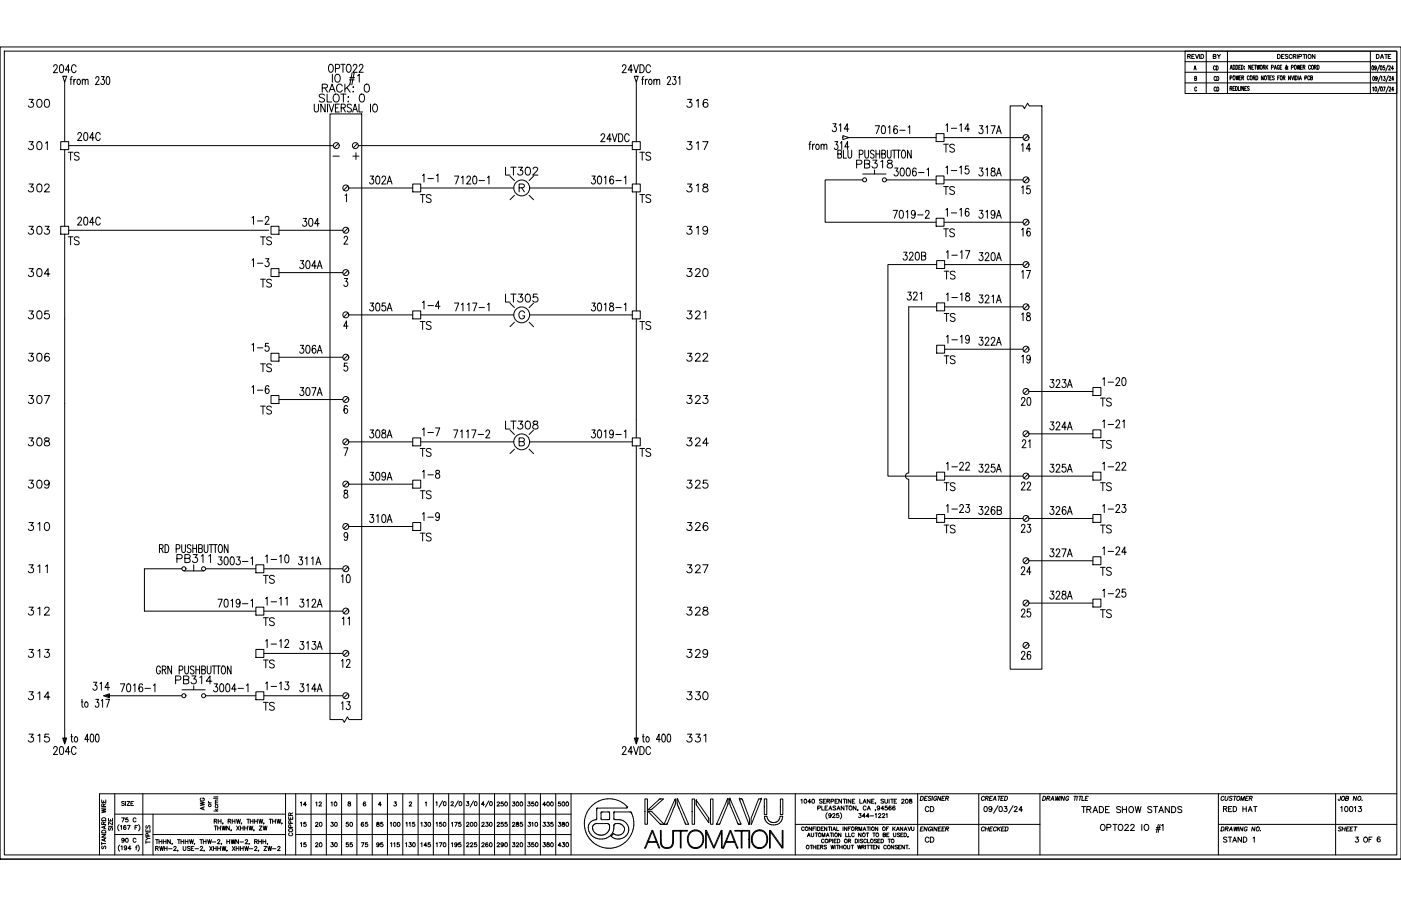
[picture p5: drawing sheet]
<svg xmlns="http://www.w3.org/2000/svg" width="432mm" height="279mm" viewBox="0 0 432 279" stroke-linecap="round" stroke-linejoin="round" font-family="sans-serif">
<defs><g id="words">
<g font-size="5.7">
<text x="15.5" y="23.6">204C</text>
<text x="100.2" y="23.6">OPTO22</text>
<text x="190.9" y="23.6">24VDC</text>
<text x="98.4" y="29.6">RACK: 0</text>
<text x="10.6" y="34.2">00</text>
<text x="97.4" y="32.8">SLOT: 0</text>
<text x="213.8" y="34.2">16</text>
<text x="255.8" y="42">314</text>
<text x="290.7" y="42">1-14</text>
<text x="10.6" y="47.3">01</text>
<text x="22.9" y="44.4">204C</text>
<text x="184.1" y="44.8">24VDC</text>
<text x="213.8" y="47.3">17</text>
<text x="268.8" y="42.3">7016-1</text>
<text x="300.9" y="42.3">317A</text>
<text x="314" y="48">14</text>
<text x="20.1" y="50.8">TS</text>
<text x="196.1" y="50.8">TS</text>
<text x="263.2" y="52.9">PB318</text>
<text x="290" y="48.3">TS</text>
<text x="112.9" y="57.9">302A</text>
<text x="129.5" y="57.5">1-1</text>
<text x="139.3" y="57.9">7120-1</text>
<text x="154.9" y="55.4">LT302</text>
<text x="181.3" y="57.9">3016-1</text>
<text x="274.8" y="55.4">3006-1</text>
<text x="290.7" y="55">1-15</text>
<text x="300.9" y="55.4">318A</text>
<text x="10.6" y="60.3">02</text>
<text x="213.8" y="60.3">18</text>
<text x="314" y="61">15</text>
<text x="22.9" y="70.6">204C</text>
<text x="76.9" y="70.6">1-2</text>
<text x="92.4" y="70.9">304</text>
<text x="274.5" y="68.4">7019-2</text>
<text x="290.7" y="68.1">1-16</text>
<text x="300.9" y="68.4">319A</text>
<text x="10.6" y="73.4">03</text>
<text x="20.1" y="76.6">TS</text>
<text x="79.4" y="76.9">TS</text>
<text x="213.8" y="73.4">19</text>
<text x="314" y="74.1">16</text>
<text x="76.9" y="83.6">1-3</text>
<text x="91.4" y="84">304A</text>
<text x="277.3" y="81.5">320B</text>
<text x="290.7" y="81.1">1-17</text>
<text x="300.9" y="81.5">320A</text>
<text x="10.6" y="86.4">04</text>
<text x="213.4" y="86.4">20</text>
<text x="314" y="87.1">17</text>
<text x="154.9" y="94.5">LT305</text>
<text x="278.7" y="93.8">321</text>
<text x="290.7" y="94.2">1-18</text>
<text x="300.9" y="94.5">321A</text>
<text x="10.6" y="99.5">05</text>
<text x="112.9" y="97">305A</text>
<text x="129.5" y="96.7">1-4</text>
<text x="139.3" y="97">7117-1</text>
<text x="181.3" y="97">3018-1</text>
<text x="213.4" y="99.5">21</text>
<text x="314" y="100.2">18</text>
<text x="290.7" y="107.2">1-19</text>
<text x="300.9" y="107.6">322A</text>
<text x="10.6" y="112.5">06</text>
<text x="76.9" y="109.7">1-5</text>
<text x="91.4" y="110.1">306A</text>
<text x="213.4" y="112.5">22</text>
<text x="314" y="113.2">19</text>
<text x="10.6" y="125.6">07</text>
<text x="76.9" y="122.8">1-6</text>
<text x="91.4" y="123.1">307A</text>
<text x="213.4" y="125.6">23</text>
<text x="322.8" y="120.7">323A</text>
<text x="339" y="120.3">1-20</text>
<text x="314" y="126.3">20</text>
<text x="338.3" y="126.3">TS</text>
<text x="112.9" y="136.2">308A</text>
<text x="129.5" y="135.8">1-7</text>
<text x="139" y="136.2">7117-2</text>
<text x="154.9" y="133.7">LT308</text>
<text x="181.3" y="136.2">3019-1</text>
<text x="322.8" y="133.7">324A</text>
<text x="339" y="133.3">1-21</text>
<text x="10.6" y="138.6">08</text>
<text x="213.4" y="138.6">24</text>
<text x="314" y="139.3">21</text>
<text x="112.9" y="149.2">309A</text>
<text x="129.5" y="148.9">1-8</text>
<text x="300.9" y="146.8">325A</text>
<text x="322.8" y="146.8">325A</text>
<text x="10.6" y="151.7">09</text>
<text x="128.8" y="154.9">TS</text>
<text x="213.4" y="151.7">25</text>
<text x="290" y="152.4">TS</text>
<text x="314" y="152.4">22</text>
<text x="338.3" y="152.4">TS</text>
<text x="129.5" y="161.9">1-9</text>
<text x="290.7" y="159.5">1-23</text>
<text x="300.9" y="159.8">326B</text>
<text x="322.8" y="159.8">326A</text>
<text x="339" y="159.5">1-23</text>
<text x="10.9" y="164.7">10</text>
<text x="112.9" y="162.3">310A</text>
<text x="213.4" y="164.7">26</text>
<text x="290" y="165.5">TS</text>
<text x="314" y="165.5">23</text>
<text x="338.3" y="165.5">TS</text>
<text x="322.8" y="172.9">327A</text>
<text x="10.9" y="177.8">11</text>
<text x="53.6" y="174.6">PB311</text>
<text x="66.3" y="175.3">3003-1</text>
<text x="81.1" y="175">1-10</text>
<text x="91" y="175.3">311A</text>
<text x="213.4" y="177.8">27</text>
<text x="314" y="178.5">24</text>
<text x="338.3" y="178.5">TS</text>
<text x="80.4" y="181">TS</text>
<text x="104.4" y="181">10</text>
<text x="322.8" y="185.9">328A</text>
<text x="10.9" y="190.9">12</text>
<text x="66.3" y="188.4">7019-1</text>
<text x="81.1" y="188">1-11</text>
<text x="91.4" y="188.4">312A</text>
<text x="213.4" y="190.9">28</text>
<text x="314" y="191.6">25</text>
<text x="338.3" y="191.6">TS</text>
<text x="80.4" y="194">TS</text>
<text x="10.9" y="203.9">13</text>
<text x="81.1" y="201.1">1-12</text>
<text x="91.4" y="201.4">313A</text>
<text x="213.4" y="203.9">29</text>
<text x="80.4" y="207.1">TS</text>
<text x="104.4" y="207.1">12</text>
<text x="314" y="204.6">26</text>
<text x="27.9" y="214.1">314</text>
<text x="36.3" y="214.5">7016-1</text>
<text x="53.3" y="212">PB314</text>
<text x="64.9" y="214.5">3004-1</text>
<text x="91.4" y="214.5">314A</text>
<text x="10.9" y="217">14</text>
<text x="80.4" y="220.1">TS</text>
<text x="104.4" y="220.1">13</text>
<text x="213.4" y="217">30</text>
<text x="10.9" y="230">15</text>
<text x="15.5" y="233.9">204C</text>
<text x="190.9" y="233.9">24VDC</text>
<text x="213.4" y="230">31</text>
</g>
<g font-size="5.3">
<text x="128.8" y="63.5">TS</text>
<text x="196.1" y="63.5">TS</text>
<text x="290" y="61">TS</text>
<text x="290" y="74.1">TS</text>
<text x="79.4" y="89.6">TS</text>
<text x="290" y="87.1">TS</text>
<text x="290" y="100.2">TS</text>
<text x="128.8" y="102.7">TS</text>
<text x="196.1" y="102.7">TS</text>
<text x="290" y="113.2">TS</text>
<text x="79.4" y="115.7">TS</text>
<text x="79.4" y="128.8">TS</text>
<text x="128.8" y="141.8">TS</text>
<text x="196.1" y="141.8">TS</text>
<text x="338.3" y="139.3">TS</text>
<text x="290.7" y="146">1-22</text>
<text x="339" y="146">1-22</text>
<text x="128.8" y="167.9">TS</text>
<text x="339" y="172.2">1-24</text>
<text x="339" y="185.2">1-25</text>
<text x="109" y="194" transform="rotate(-90 109 194)">11</text>
<text x="81.1" y="213.8">1-13</text>
</g>
<g font-size="4.9">
<text x="133.3" y="250.1">1/0</text>
<text x="142.9" y="250.1">3/0</text>
<text x="147.5" y="250.1">4/0</text>
<text x="332.3" y="251.9">TRADE SHOW STANDS</text>
<text x="284.3" y="261.1">CD</text>
<text x="419.5" y="261.1">OF</text>
</g>
<g font-size="4.4">
<text x="372.9" y="19.4">BY</text>
<text x="373.2" y="22.9">CD</text>
<text x="423.3" y="19.4">DATE</text>
<text x="373.2" y="26.1">CD</text>
<text x="284.3" y="251.5">CD</text>
<text x="376.1" y="251.5">RED HAT</text>
<text x="412.4" y="251.5">10013</text>
<text x="91.7" y="256.1">15</text>
<text x="96.3" y="256.1">20</text>
<text x="100.9" y="256.1">30</text>
<text x="105.8" y="256.1">50</text>
<text x="110.4" y="256.1">65</text>
<text x="115" y="256.1">85</text>
<text x="119.2" y="256.1">100</text>
<text x="124.2" y="256.1">115</text>
<text x="128.8" y="256.1">130</text>
<text x="133.7" y="256.1">150</text>
<text x="138.3" y="256.1">175</text>
<text x="147.5" y="256.1">230</text>
<text x="157" y="256.1">285</text>
<text x="161.9" y="256.1">310</text>
<text x="171.1" y="256.1">380</text>
<text x="91.7" y="262.5">15</text>
<text x="96.3" y="262.5">20</text>
<text x="100.9" y="262.5">30</text>
<text x="105.8" y="262.5">55</text>
<text x="110.4" y="262.5">75</text>
<text x="115" y="262.5">95</text>
<text x="119.6" y="262.5">115</text>
<text x="124.2" y="262.5">130</text>
<text x="128.8" y="262.5">145</text>
<text x="133.7" y="262.5">170</text>
<text x="138.3" y="262.5">195</text>
<text x="147.5" y="262.5">260</text>
<text x="157" y="262.5">320</text>
<text x="166.5" y="262.5">380</text>
<text x="171.1" y="262.5">430</text>
</g>
<g font-size="4">
<text x="373.2" y="29.3">CD</text>
<text x="91.7" y="249.8">14</text>
<text x="96.3" y="249.8">12</text>
<text x="101.2" y="249.8">10</text>
<text x="106.2" y="249.8">8</text>
<text x="115.7" y="249.8">4</text>
<text x="152.4" y="249.8">250</text>
<text x="157" y="249.8">300</text>
<text x="161.6" y="249.8">350</text>
<text x="166.5" y="249.8">400</text>
<text x="171.1" y="249.8">500</text>
<text x="301.6" y="248">CREATED</text>
<text x="375.4" y="248">CUSTOMER</text>
<text x="91.4" y="258.9" transform="rotate(-90 91.4 258.9)">COPPER</text>
</g>
<text font-size="2.6" x="101.6" y="49.4">-</text>
</g></defs>
<g fill="none" stroke="#000" stroke-width=".31">
<path d="M0 14.5h431.8v250.4h-431.8zM1.3 15.8h429.2v247.9h-429.2zM365.3 15.8h65.2v13h-65.2zM365.3 19h65.2M366.1 17.4l.7-.1v-.4l-.7-.1v1.2M366.5 17.4l.4 .6M367.3 17.4h.5M368.1 16.8h-.8v1.2h.8M368.5 16.8l.4 1.2 .5-1.2M369.7 16.8v1.2M370.1 16.8h.5a.67 .67 0 0 1 .4 .6 .67 .67 0 0 1-.4 .6h-.5zM371.8 15.8v13"/>
<path d="M378.3 15.8v13M393.7 16.8h.5a.67 .67 0 0 1 .4 .6 .67 .67 0 0 1-.4 .6h-.5zM395 17.4h.5M395.8 16.8h-.8v1.2h.8M397 17l-.3-.2-.6 .2 .2 .3 .6 .2v.5l-.8-.2M398.2 17.1a.47 .47 0 0 0-.5-.3 .47 .47 0 0 0-.4 .5v.2a.47 .47 0 0 0 .4 .5 .47 .47 0 0 0 .5-.3M398.6 17.4l.7-.1 .1-.4-.8-.1v1.2M399 17.4l.4 .6M399.8 16.8v1.2M400.3 17.4h.7l.1-.5-.8-.1v1.2M401.6 16.8h.8M402 16.8v1.2"/>
<path d="M402.7 16.8v1.2M405.3 16.8v1.2l-.8-1.2v1.2M422.4 15.8v13M19.9 25.3v18.4M22.3 23.6l-.4 .1-.1 .4v2M22.8 24.4v1.7M24 24.6a.79 .79 0 0 1 .9 .5 .79 .79 0 0 1-.5 1l-.6-.4-.1-.6zM25.4 24.9l.4-.5 .4 .2v1.5M25.4 24.4v1.7M26.2 24.9l.5-.5 .4 .2 .1 1.5M29.5 24.2l.1-.3a.54 .54 0 0 1 .8-.1 .54 .54 0 0 1 0 .8l-1 1.5h1.2M31.2 23.6h.9l-.5 1a.7 .7 0 0 1 .6 .9 .7 .7 0 0 1-1 .3l-.1-.2"/>
<path d="M32.9 23.7l.5-.1a1.77 1.77 0 0 1 0 2.5h-.2a2.04 2.04 0 0 1-.3-2.4zM101.7 35.1h9.8v186.8h-3.9l-.5-.8-1 1.7-.5-.9h-3.9zM108.5 22.4l-.7 3.8M109.2 22.4l-.8 3.8M115.2 32.2l.2-.1a1.31 1.31 0 0 1 1 1 1.31 1.31 0 0 1-.4 1.3l-.2 .1a1.32 1.32 0 0 1-1-.9 1.32 1.32 0 0 1 .4-1.4zM196.1 25.3v18.4M198.4 23.6l-.3 .1-.1 .4v2M198.9 24.4v1.7M200.2 24.6a.79 .79 0 0 1 .9 .5 .79 .79 0 0 1-.5 1l-.6-.4-.1-.6zM201.5 24.9l.4-.5 .5 .2v1.5M201.5 24.4v1.7M202.4 24.9l.4-.5 .4 .2 .1 1.5"/>
<path d="M205.7 24.2l.1-.3a.54 .54 0 0 1 .7-.1 .54 .54 0 0 1 .1 .8l-1 1.5h1.2M207.4 23.6h.9l-.5 1a.7 .7 0 0 1 .6 .9 .7 .7 0 0 1-1.1 .3l-.1-.2M209.1 24.1l.4-.5v2.5M211.9 30.6h1.3l-.7 1a.82 .82 0 0 1 .6 1.3 .82 .82 0 0 1-1.4-.3M311.3 32.7h4l.4 .8 1-1.7 .5 .9h3.9v173.7h-9.8zM365.3 25.6h65.2M365.3 22.3h65.2M368 21.6l.3-1.3 .4 1.3M368.1 21.1h.4M368.2 24.2l.5-.1v-.5h-.5v1.2l.6-.1-.2-.5M368.8 27.1a.32 .32 0 0 0-.4-.3 .32 .32 0 0 0-.2 .5l.2 .7 .2 .1 .2-.3M379.1 21.4l.4-1.3 .3 1.3"/>
<path d="M379.1 24h.5v-.6h-.5v1.2M379.1 27.2h.5l.1-.4-.6-.2v1.3M379.2 21h.5M379.4 27.2l.3 .7M380 27.2h.3M380 20.1a.64 .64 0 0 1 .7 .6 .64 .64 0 0 1-.7 .7zM380.2 23.4h.1a.6 .6 0 0 1 .4 .6 .6 .6 0 0 1-.5 .6l-.2-.4zM380.6 26.6h-.6v1.3h.6M380.8 26.6a.62 .62 0 0 1 .6 .7 .62 .62 0 0 1-.6 .6zM380.9 20.1a.64 .64 0 0 1 .6 .6 .64 .64 0 0 1-.6 .7zM380.9 23.4l.2 1.2 .2-1.2 .3 1.2 .2-1.2M381.7 26.6v1.3h.5"/>
<path d="M381.8 20.7h.3M381.9 24h.4M382.4 20.1h-.6v1.3h.6M382.4 26.6v1.3M382.5 23.4h-.6v1.2h.6M382.6 20.1a.64 .64 0 0 1 .6 .6 .64 .64 0 0 1-.6 .7zM382.7 24l.5-.1v-.5h-.5v1.2M383 24l.3 .6M383.3 26.6v1.3l-.6-1.3v1.3M383.5 20.5h.1M383.5 21.3h.1M383.6 27.2h.4"/>
<path d="M384.2 26.6h-.6v1.3h.6M385 23.7a.32 .32 0 0 0-.4-.3 .32 .32 0 0 0-.2 .5l.2 .7h.2l.2-.3M385 26.8a.29 .29 0 0 0-.4-.1 .29 .29 0 0 0 0 .5l.4 .5-.2 .2-.3-.2M385.4 23.4h.1a.6 .6 0 0 1 .5 .6 .6 .6 0 0 1-.6 .6l-.1-.4zM385.5 20.1v1.3l-.6-1.3v1.3M385.8 20.7h.4M386.2 24l.5-.1v-.5h-.5v1.2M386.4 20.1h-.6v1.3h.6M386.5 24l.3 .6M386.6 20.1h.6M386.9 20.1v1.3M387.1 23.4a.62 .62 0 0 1 .6 .6 .62 .62 0 0 1-.6 .6z"/>
<path d="M387.4 20.1l.2 1.3 .2-1.3 .2 1.3 .2-1.3M388.6 20.2v-.1a.62 .62 0 0 1 .5 .6 .62 .62 0 0 1-.5 .6l-.2-.4zM389.3 20.7h.5v-.5l-.5-.1v1.3M389.3 23.4v1.2l-.5-1.2v1.2M389.6 20.7l.3 .7M389.8 23.4h.1a.6 .6 0 0 1 .5 .6 .6 .6 0 0 1-.6 .6l-.1-.4zM390.2 20.1v1.3M390.4 20.7l.4 .7M390.6 23.4h.6M390.8 20.1l-.6 .9M390.9 23.4v1.2M391.4 24h.3"/>
<path d="M391.9 20.8l.5-.1v-.5l-.5-.1v1.3M391.9 23.4h-.5v1.2h.5M392.7 21.4l.4-1.3 .3 1.3M392.7 23.6l-.5-.2v.4a.55 .55 0 0 1 .5 .8l-.5-.2M392.9 21h.4M393.8 24h.3M394.3 20.4a.34 .34 0 0 0-.4-.3 .34 .34 0 0 0-.2 .5l.2 .8 .4-.3-.2-.2M394.3 23.4h-.5v1.2M394.5 20.7h.4M394.7 23.4h.1a.61 .61 0 0 1 .4 .6 .61 .61 0 0 1-.5 .6l-.2-.4zM395.1 20.1h-.6v1.3h.6M395.5 24l.5-.1v-.5h-.5v1.2"/>
<path d="M395.8 24l.2 .6M397 20.7l-.1-.2a.66 .66 0 0 1-.7 .8v-.4l.4-.5-.1-.3-.1 .5 .4 .7h.2M397.7 23.4v1.2l-.6-1.2v1.2M398 20.8l.5-.1v-.5l-.5-.1v1.3M398.1 23.4l.3 1.2 .3-1.2M398.9 23.4v1.2M399.1 20.2v-.1a.62 .62 0 0 1 .5 .6 .62 .62 0 0 1-.5 .6zM399.2 23.4a.62 .62 0 0 1 .6 .6 .62 .62 0 0 1-.6 .6zM399.8 20.1l.2 1.3 .2-1.3 .3 1.3 .2-1.3M400.1 23.4v1.2M400.5 24.6l.3-1.2 .3 1.2M400.6 24.2h.4"/>
<path d="M400.8 20.7h.4M401.4 20.1h-.6v1.3h.6M401.6 20.7h.5v-.5l-.5-.1v1.3M401.9 20.7l.3 .7M402.2 24h.5v-.6h-.5v1.2M403.7 23.7a.33 .33 0 0 0-.4-.3 .33 .33 0 0 0-.3 .5l.2 .7h.3l.2-.3M403.9 20.4a.34 .34 0 0 0-.4-.3 .34 .34 0 0 0-.2 .5l.2 .7 .2 .1 .2-.3M403.9 24l.5-.1v-.5h-.5v1.2l.6-.1-.2-.5M404.3 20.2l.1-.1a.62 .62 0 0 1 .5 .6 .62 .62 0 0 1-.6 .6l-.1-.4zM405.1 20.7h.5v-.5l-.5-.1v1.3M405.4 20.7l.3 .7M406 20.1a.64 .64 0 0 1 .6 .6 .64 .64 0 0 1-.6 .7z"/>
<path d="M422.9 20.4a.63 .63 0 0 1 .6 .5 .63 .63 0 0 1-.4 .7l-.3-.3zM423.1 27.1l.2-.3v1.3M423.2 23.6a.59 .59 0 0 1 .5 .6 .59 .59 0 0 1-.5 .6zM423.9 26.9a.63 .63 0 0 1 .6 .5 .63 .63 0 0 1-.4 .7l-.3-.2zM424.2 20.7l-.1 .3a.34 .34 0 0 1-.5-.3 .34 .34 0 0 1 .5-.3 .63 .63 0 0 1 .2 .7 .63 .63 0 0 1-.6 .4v-.1M424.5 24l-.2 .3a.34 .34 0 0 1-.4-.3 .34 .34 0 0 1 .4-.4 .63 .63 0 0 1 .3 .7 .63 .63 0 0 1-.6 .5l-.1-.2M425.2 20.1l-.7 1.9M425.3 26.6l-.7 1.9M425.5 23.3l-.7 2M425.5 20.4a.63 .63 0 0 1 .6 .5 .63 .63 0 0 1-.4 .7l-.3-.3zM425.6 26.9a.63 .63 0 0 1 .6 .5 .63 .63 0 0 1-.4 .7l-.3-.2zM425.7 23.8l.2-.2v1.2"/>
<path d="M426.3 26.8h.6l-.4 1.3M426.4 23.6h.5l-.3 .4a.35 .35 0 0 1 .3 .6 .35 .35 0 0 1-.6 0M426.7 20.3h-.4v.5a.34 .34 0 0 1 .5 .1 .34 .34 0 0 1-.1 .5 .34 .34 0 0 1-.5-.1M427.8 20.1l-.7 1.9M427.9 23.3l-.7 2M427.9 26.6l-.7 1.9M428 20.6l.1-.2a.28 .28 0 0 1 .4 0 .28 .28 0 0 1 0 .4l-.5 .8h.6M428.1 23.9l.1-.2a.28 .28 0 0 1 .4-.1 .28 .28 0 0 1 0 .4l-.5 .8h.6M428.1 27.1l.2-.3 .3 .3-.5 1h.6M429.5 21.1h-.7l.5-.8v1.3M429.6 24.4h-.7l.4-.8v1.2M429.6 27.7h-.7l.4-.9v1.3"/>
<path d="M18.7 43.7h2.5v2.4h-2.5zM19.9 46.1v23.7M21.2 44.9h81.5M104.3 44.3l-1.3 1.3M107.2 57.3l-1.3 1.3M107.5 58h19.7M108.8 48.2h1.8M109.7 47.1v2.1M110.2 44.3l-1.3 1.3M110.4 44.9h84.5M127.2 56.7h2.5v2.5h-2.5zM129.7 58h28.7"/>
<path d="M160 57.9l1.4-.1 .2-.6-.6-.5h-1v2.5M160.8 57.9l.8 1.3M163.3 58h31.6M194.9 43.7h2.4v2.4h-2.4zM194.9 56.7h2.4v2.5h-2.4zM196.1 46.1v10.6M196.1 59.2v36.7M211.9 43.7h1.3l-.7 .9a.82 .82 0 0 1 .6 1.3 .82 .82 0 0 1-1.4-.2M211.9 56.7h1.3l-.7 1a.82 .82 0 0 1 .6 1.3 .82 .82 0 0 1-1.4-.3M249.3 44.5h.6M250 43.7l-.4 .1v.3v2M250.4 44.5v1.6"/>
<path d="M251.1 44.5l-.4 .1-.3 .6M251.7 44.6a.78 .78 0 0 1 .9 .6 .78 .78 0 0 1-.5 .9l-.6-.3-.1-.6zM253.1 44.9l.4-.4 .4 .1 .1 1.5M253.1 44.5v1.6M254 44.9l.4-.4 .4 .1v1.5M257.3 43.7h.9l-.5 .9a.69 .69 0 0 1 .5 .9 .69 .69 0 0 1-1 .4l-.1-.3M258.2 47.5l1-.1v-1l-1-.1v2.5h.8l.3-.3 .1-.6-.4-.4M259 44.1l.4-.4v2.4M259.9 46.3v2.5h1M261.3 46.3l.1 2.1a.51 .51 0 0 0 .5 .4 .51 .51 0 0 0 .5-.4l.1-2.1M261.6 45.3h-1.2l.8-1.6v2.4M261.6 42.4h26.9"/>
<path d="M264.8 47.6l1-.1v-1.1l-1-.1v2.5M265.9 55.5h-11.6v13h34.2M266.6 46.3v2.1a.51 .51 0 0 0 .5 .4 .51 .51 0 0 0 .5-.4l.1-2.1M269.4 46.7a.58 .58 0 0 0-.9-.3 .58 .58 0 0 0 .1 1l.5 .2a.62 .62 0 0 1 .2 1 .62 .62 0 0 1-1-.2M270 46.3v2.5M271.1 46.3v2.5M271.8 47.5l1-.1 .1-.4-.1-.6-1-.1v2.5h.7l.3-.3 .1-.6-.4-.4M273.2 55.5h15.3M273.5 46.3l.1 2.1a.51 .51 0 0 0 .5 .4 .51 .51 0 0 0 .5-.4v-2.1M275 46.3h1.2M275.6 46.3v2.5M276.4 46.3h1.1"/>
<path d="M276.9 46.3v2.5M278.2 46.4l.1-.1a1.38 1.38 0 0 1 .5 2.3l-.2 .2a1.38 1.38 0 0 1-.4-2.4zM280.8 46.3v2.5l-1.1-2.5v2.5M288.5 41.2h2.5v2.5h-2.5zM288.5 54.3h2.5v2.4h-2.5zM291 42.4h24.3M291 55.5h24.3M18.7 69.8h2.5v2.4h-2.5zM19.9 72.2v155.4M21.2 71h61.6M86 71h19.7M106.1 73.4l.1-.3a.56 .56 0 0 1 .8-.1 .56 .56 0 0 1 0 .8l-1 1.5h1.2"/>
<path d="M106.4 60.3l.4-.5v2.5M107.2 70.4l-1.3 1.3M158.6 60.2l-1.4 1.4M163.1 60.2l1.3 1.4M211.9 69.8h1.3l-.7 .9a.82 .82 0 0 1 .6 1.3 .82 .82 0 0 1-1.4-.2M288.5 67.3h2.5v2.5h-2.5zM291 68.5h24.3M86 84.1h19.7M106.2 85.9h.9l-.5 .9a.7 .7 0 0 1 .6 1.1 .7 .7 0 0 1-1.2 0M107.2 83.4l-1.3 1.3M107.2 96.5l-1.3 1.3M107.5 97.1h19.7"/>
<path d="M127.2 95.9h2.5v2.4h-2.5zM129.7 97.1h28.7M158.6 99.4l-1.4 1.4M161.7 96.5a.9 .9 0 0 0-1-.6 .9 .9 0 0 0-.8 .9v.6a.88 .88 0 0 0 .9 1 .88 .88 0 0 0 .9-1h-.6M163.1 99.4l1.3 1.4M163.3 97.1h31.6M194.9 95.9h2.4v2.4h-2.4zM196.1 98.3v36.7M288.7 81.6h-15v65.2h15M288.7 94.6h-8.6v51.2a.98 .98 0 0 0-1 1 .98 .98 0 0 0 1 1v12.1h8.6M291.1 81.6h24.2M291.1 94.6h24.2"/>
<path d="M86 110.2h19.7M107 112h-.8l-.1 1.1a.72 .72 0 0 1 .9 0 .72 .72 0 0 1 0 1 .72 .72 0 0 1-.9 .1l-.1-.2M107.2 109.5l-1.3 1.3M107.3 100.6h-1.4l.9-1.6v2.4M291.1 107.7h24.2M336.8 119.5h2.5v2.5h-2.5zM86 123.2h19.7M106 138.1h1.2l-.9 2.4M107.1 125.4l-.5-.3a1.48 1.48 0 0 0 0 2.4 .72 .72 0 0 0 .6-.9 .72 .72 0 0 0-.9-.5l-.3 .6M107.2 122.6l-1.3 1.3M107.2 135.6l-1.3 1.3M107.5 136.3h19.7"/>
<path d="M127.2 135h2.5v2.5h-2.5zM129.7 136.3h28.7M158.6 138.5l-1.4 1.4M160 136.2l1.4-.1 .2-.4-.1-.4-.5-.3h-1v2.5h1a.65 .65 0 0 0 .6-.6 .65 .65 0 0 0-.6-.7M163.1 138.5l1.3 1.4M163.3 136.3h31.6M194.9 135h2.4v2.5h-2.4zM196.1 137.5v90.1M317.2 120.7h19.6M317.2 133.8h19.6M336.8 132.6h2.5v2.4h-2.5zM106.2 151.3v.7a.9 .9 0 0 1 .9 .5 .9 .9 0 0 1-.3 1.1 .77 .77 0 0 1-.9-.8 .77 .77 0 0 1 .9-.7l.2-.1a.49 .49 0 0 0-.2-.8z"/>
<path d="M107.2 148.7l-1.3 1.3M107.5 149.3h19.7M127.2 148.1h2.5v2.4h-2.5zM288.7 145.6h2.4v2.5h-2.4zM291.1 146.8h24.2M291.1 159.9h24.2M317.2 146.8h19.6M317.2 159.9h19.6M336.8 145.6h2.5v2.5h-2.5zM336.8 158.7h2.5v2.4h-2.5zM9 161.1h1.2l-.7 1a.82 .82 0 0 1 .6 1.3 .82 .82 0 0 1-1.4-.3M9 174.2h1.2l-.7 .9a.82 .82 0 0 1 .7 1.3 .82 .82 0 0 1-1.5-.2"/>
<path d="M49.1 169.1l1-.1 .2-.3-.2-.6-1-.1v2.4M49.7 169.1l.6 1.3M50.9 168a1.3 1.3 0 0 1 1.1 .7 1.3 1.3 0 0 1-.2 1.4l-.4 .3h-.5zM54.3 169.2l1-.1 .1-.3-.1-.7-1-.1v2.4M56 168v1.7l.5 .7 .6-.3 .1-2.1M56 175.4h-11.5v13.1h34.4M58.9 168.3a.59 .59 0 0 0-1-.3 .59 .59 0 0 0 .1 1l.5 .2a.63 .63 0 0 1 .3 1 .63 .63 0 0 1-.9 .1l-.2-.2M59.4 168v2.4M60.6 168v2.4M61.2 169.1l1-.1v-.9l-1-.1v2.4h.8l.3-.2v-.8l-.3-.3M62.9 168v1.7l.5 .7 .6-.3 .1-2.1M63.4 175.4h15.5"/>
<path d="M64.5 168h1.1M65.1 168v2.4M65.8 168h1.1M66.4 168v2.4M67.6 168.1l.2-.1a1.41 1.41 0 0 1 .4 2.3l-.1 .1a1.37 1.37 0 0 1-.5-2.3zM70.3 168v2.4l-1.2-2.4v2.4M78.9 174.2h2.4v2.4h-2.4zM81.3 175.4h24.4M107.2 165l-.3 .6a.67 .67 0 0 1-.9-.6 .67 .67 0 0 1 .9-.7l.3 .7a1.18 1.18 0 0 1-.7 1.6l-.4-.3M107.2 161.7l-1.3 1.3M107.5 162.4h19.7M127.2 161.1h2.5v2.5h-2.5z"/>
<path d="M317.2 172.9h19.6M336.8 171.7h2.5v2.5h-2.5zM9 187.2h1.2l-.7 1a.82 .82 0 0 1 .6 1.3 .82 .82 0 0 1-1.4-.3M78.9 187.2h2.4v2.5h-2.4zM81.3 188.5h24.4M317.2 186h19.6M336.8 184.8h2.5v2.4h-2.5zM9 200.3h1.2l-.7 .9a.82 .82 0 0 1 .6 1.4 .82 .82 0 0 1-1.4-.3M9 213.3h1.2l-.7 1a.82 .82 0 0 1 .6 1.3 .82 .82 0 0 1-1.4-.3M25 216.5h.6M25.3 215.7v1.9l.1 .4 .3 .1M26.3 216.6a.78 .78 0 0 1 1 .6 .78 .78 0 0 1-.6 .9l-.5-.3-.1-.6z"/>
<path d="M29.5 215.7h.9l-.5 .9a.69 .69 0 0 1 .5 .9 .69 .69 0 0 1-1 .4l-.1-.3M31.2 216.1l.4-.4v2.4M32.6 215.7h1.1l-.8 2.4M33.7 214.6h22.3M49.4 206a.65 .65 0 0 0-.8-.6 .65 .65 0 0 0-.4 .9v.6a.67 .67 0 0 0 .6 .9 .67 .67 0 0 0 .6-.9h-.4M50 206.5l1-.1 .2-.3-.2-.6-1-.1v2.4M50.6 206.5l.6 1.3M52.9 205.4v2.4l-1.2-2.4v2.4M55.2 206.7l1-.2 .2-.3-.2-.7-1-.1v2.4M56.9 205.4l.1 2.1a.51 .51 0 0 0 .5 .3 .51 .51 0 0 0 .5-.3l.1-2.1M59.8 205.7a.58 .58 0 0 0-.8-.3 .58 .58 0 0 0-.3 .8l.8 .5a.62 .62 0 0 1 .2 1 .62 .62 0 0 1-1-.2M60.4 205.4v2.4"/>
<path d="M61.5 205.4v2.4M62.2 206.5l.9-.1 .2-.3-.2-.6-.9-.1v2.4h.7l.3-.2 .1-.6-.4-.5M63.4 214.6h15.5M63.9 205.4l.1 2.1a.51 .51 0 0 0 .5 .3 .51 .51 0 0 0 .4-.3l.1-2.1M65.4 205.4h1.2M66 205.4v2.4M66.7 205.4h1.2M67.3 205.4v2.4M68.5 205.5l.2-.1a1.31 1.31 0 0 1 .8 1.2 1.31 1.31 0 0 1-.8 1.2 1.8 1.8 0 0 1-.2-2.3zM71.2 205.4v2.4l-1.1-2.4v2.4M78.9 213.3h2.4v2.5h-2.4zM78.9 200.3h2.4v2.4h-2.4z"/>
<path d="M81.3 214.6h24.4M81.3 201.5h24.4M9 226.4h1.2l-.7 .9a.82 .82 0 0 1 .6 1.4 .82 .82 0 0 1-1.4-.3M21.8 227.2h.6M22.1 226.4v2v.3l.4 .1M23.1 227.3a.78 .78 0 0 1 .9 .6 .78 .78 0 0 1-.5 .9l-.5-.3-.1-.6zM27.4 228h-1.3l.8-1.6v2.4M28 226.5l.4-.1a1.74 1.74 0 0 1 0 2.4h-.1a1.98 1.98 0 0 1-.3-2.3zM29.7 226.5l.4-.1a1.74 1.74 0 0 1 0 2.4h-.2a1.98 1.98 0 0 1-.2-2.3zM198 227.2h.6M198.2 226.4v2l.1 .3 .3 .1M199.3 227.3a.78 .78 0 0 1 .9 .6 .78 .78 0 0 1-.5 .9l-.6-.3v-.6z"/>
<path d="M203.5 228h-1.2l.8-1.6v2.4M204.2 226.5l.4-.1a1.74 1.74 0 0 1 0 2.4h-.2a1.98 1.98 0 0 1-.2-2.3zM205.8 226.5l.4-.1a1.74 1.74 0 0 1 0 2.4h-.1a1.98 1.98 0 0 1-.3-2.3zM31.3 257.3h1.3l-1.3 .9h1.3M31.3 249.4l1.3 .3-1.3 .3 1.3 .3-1.3 .3M31.3 246.7v.8h1.3v-.8M31.3 249.2h1.3M31.3 259.7v.9M31.5 256.1h.9l.2 .8h-1.3zM31.5 252.3h.9l.2 .7h-1.3zM31.9 254.3v-.7l-.3-.2-.3 .9h1.3M31.9 248.7v-.7l-.3-.1-.3 .8h1.3"/>
<path d="M31.9 247v.5M32.2 254.8v.6M32.2 258.7v.6M32.6 258.5l-1.3 .5 1.3 .5M32.6 254.6l-1.3 .5 1.3 .5M32.6 253.4l-.7 .5M32.6 247.9l-.7 .4M33.4 252.4v.8h1.3v-.8M33.4 254.8h1.3M33.6 255.2l-.2 .3 .2 .6 .3-.2 .4-.7 .4 .3-.2 .6M34 252.7v.5M34.7 253.5v.9l-1.3-.9v.9"/>
<path d="M35.4 257.4h8.6M35.4 251.1h52.6M35.4 244.8v18.9M36.7 254.3a1.27 1.27 0 0 0 0 1.9M37.1 254.8l.3-.2v1.2M37.5 252.2h.8l-.6 1.3M38.3 258.9a.39 .39 0 0 1-.6 .4 .39 .39 0 0 1-.1-.7 .39 .39 0 0 1 .6 .1v.8l-.3 .3-.4-.2M38.3 247.3l-.3-.1-.5 .1 .1 .3 .7 .3-.1 .4-.7-.1M38.7 247.2v1.2M38.8 254.7l-.1-.1a.58 .58 0 0 0-.6 .6 .58 .58 0 0 0 .6 .6 .4 .4 0 0 0 0-.7 .4 .4 0 0 0-.6 .3M38.9 258.6a.57 .57 0 0 1 .6 .5 .57 .57 0 0 1-.6 .6l-.2-.5zM39.2 247.2h.8l-.8 1.2h.8"/>
<path d="M39.3 254.6h.8l-.6 1.2M39.4 252.2h-.6l-.1 .6a.44 .44 0 0 1 .7-.1 .44 .44 0 0 1-.1 .7 .44 .44 0 0 1-.6-.2M40.4 247.8h.4M41.1 247.2h-.7v1.2h.7M41.6 255.1h.5M41.9 252.5a.46 .46 0 0 0-.5-.3 .46 .46 0 0 0-.4 .5v.3a.46 .46 0 0 0 .4 .5 .46 .46 0 0 0 .5-.3M41.9 258.8a.46 .46 0 0 0-.5-.3 .46 .46 0 0 0-.4 .5v.3a.46 .46 0 0 0 .4 .5 .46 .46 0 0 0 .5-.3M42.4 254.6h-.8v1.2M42.7 254.3a1.27 1.27 0 0 1 0 1.9M44 244.8v18.9M45 258.1l.6 .5-.6 .4M45 255.8v.8h1.2v-.8"/>
<path d="M45 259.7h1.2M45 259.3v.8M45.1 254.6l-.1 .7 .4 .1 .3-.7 .3-.1 .2 .3-.2 .5M45.6 258.6h.6M45.6 256.1v.5M45.6 257.9v-.8h-.5l-.1 .8h1.2M47.2 257.4h40.8M47.2 251.1v12.6M47.9 258.9h.9M48.4 258.9v1.3M49 259.5h.9M49 258.9v1.3"/>
<path d="M49.9 258.9v1.3M50.3 259.5h.9M50.3 258.9v1.3M51.2 258.9v1.3M52.5 258.9v1.3l-.8-1.3v1.3M54.7 258.9h.8M55.1 258.9v1.3M55.8 259.5h.8M55.8 258.9v1.3M56.6 258.9v1.3M57.1 259.5h.8M57.1 258.9v1.3"/>
<path d="M57.9 258.9v1.3M58.4 258.9l.3 1.3 .3-1.3 .3 1.3 .3-1.3M61.6 258.9h.8M61.7 247.2l1.3 .3-1.3 .3 1.3 .4-1.3 .3M62 246.1a.47 .47 0 0 0-.3 .5 .47 .47 0 0 0 .5 .4h.3a.46 .46 0 0 0 .5-.4 .46 .46 0 0 0-.5-.5v.3M62 258.9v1.3M62.6 249v.6M62.7 259.5h.8M62.7 258.9v1.3M63 248.8l-1.3 .5 1.3 .5M63.5 258.9v1.3M64 258.9l.3 1.3 .3-1.3 .3 1.3 .3-1.3"/>
<path d="M64.2 247.1l.4 .5M64.2 247.6h.9M65.4 259.7h1.1M65.9 250.1h1.3M65.9 245.7h1.3M66 246.2h.1M66 253.3l.7-.1 .1-.4-.8-.2v1.3M66 254.7h.8M66.3 246.2h.9M66.3 249.5l.6 .6M66.3 248h.9M66.4 253.3l.4 .6"/>
<path d="M66.4 254.7v1.3M66.5 248.4a.4 .4 0 0 0 0 .6 .4 .4 0 0 0 .5 0 .4 .4 0 0 0 0-.6M67 259.2l.3-.3 .5 .3-.8 1h.8M67.1 254.7v1.3M67.1 255.4h.8M67.2 247.4h-.8l.2 .6M67.2 246.7l-.8 .1 .2 .6M67.2 249.5l-.5 .4M67.3 252.6v1.3M67.3 253.3h.8M67.9 254.7v1.3M68.1 252.6v1.3"/>
<path d="M68.4 254.7l.3 1.3 .3-1.3 .3 1.3 .3-1.3M68.7 253.9l-.1 .2M69.9 259.5h.9M69.9 258.9v1.3M70.3 253.3l.7-.1 .1-.4-.8-.2v1.3M70.7 254.7v1.3l-.8-1.3v1.3M70.7 253.3l.5 .6M70.8 258.9v1.3M71.2 258.9l.3 1.3 .3-1.3 .3 1.3 .3-1.3M71.3 255.9l-.1 .3M71.6 253.3h.8M71.6 252.6v1.3"/>
<path d="M72.4 252.6v1.3M72.9 252.6l.3 1.3 .3-1.3 .3 1.3 .3-1.3M72.9 254.7l.8 1.3M73.5 258.9v1.3l-.8-1.3v1.3M73.7 254.7l-.8 1.3M74 259.7h1.1M74.1 255.4h.8M74.1 254.7v1.3M74.5 253.9l-.2 .2M74.9 254.7v1.3M75.4 255.4h.8M75.4 254.7v1.3"/>
<path d="M75.6 259.2l.2-.3 .5 .3-.8 1h.9M76.1 252.6h.8M76.2 254.7v1.3M76.5 252.6v1.3M76.7 254.7l.3 1.3 .3-1.3 .3 1.3 .3-1.3M77.2 253.3h.8M77.2 252.6v1.3M78 252.6v1.3M78.3 255.9l-.1 .3M78.5 259.5h.7l.1-.3-.8-.3v1.3M78.5 253.3h.8M78.5 252.6v1.3"/>
<path d="M78.9 259.5l.4 .7M79.3 252.6v1.3M79.7 259.5h.9M79.7 258.9v1.3M79.8 252.6l.3 1.3 .3-1.3 .3 1.3 .3-1.3M79.9 254.7h.8l-.8 1.3h.8M80.6 258.9v1.3M81 259.5h.9M81 258.9v1.3M81.1 254.7l.3 1.3 .3-1.3 .3 1.3 .3-1.3M81.3 253.9l-.1 .2M81.9 258.9v1.3"/>
<path d="M83 252.6h.8M83.4 252.6v1.3M84 253.3h.9M84 252.6v1.3M84.9 252.6v1.3M85.3 252.6l.3 1.3 .3-1.3 .4 1.3 .3-1.3M86.9 253.9l-.1 .2M88 244.8v18.9M91.1 257.4h84.9M91.1 251.1h84.9M91.1 244.8v18.9M95.9 244.8v18.9"/>
<path d="M100.6 244.8v18.9M105.3 244.8v18.9M110 244.8v18.9M112.7 247.5l-.2-.2a.56 .56 0 0 0-.6 .7 .56 .56 0 0 0 .8 .4 .39 .39 0 0 0-.2-.6 .39 .39 0 0 0-.5 .4M114.7 244.8v18.9M119.4 244.8v18.9M121.5 247.3h.7l-.4 .5a.42 .42 0 0 1 .3 .7 .42 .42 0 0 1-.7-.2M124.1 244.8v18.9M126.2 247.6l.2-.3 .5 .2-.8 1.1h.8M128.9 244.8v18.9M131.1 247.5l.3-.2v1.3M133.6 244.8v18.9"/>
<path d="M138.3 244.8v18.9M141.2 247l-1 1.9M143 244.8v18.9M147.7 244.8v18.9M152.4 244.8v18.9M155.1 253.6h-.6l-.1 .5a.44 .44 0 0 1 .7 0 .44 .44 0 0 1-.1 .7 .44 .44 0 0 1-.6-.2M157.1 244.8v18.9M161.9 244.8v18.9M164.5 259.9h-.6v.5a.45 .45 0 0 1 .6 0 .45 .45 0 0 1-.1 .7 .45 .45 0 0 1-.6-.2M166.6 244.8v18.9M168.6 253.6h.7l-.4 .5a.42 .42 0 0 1 .3 .6 .42 .42 0 0 1-.7-.1M171.3 244.8v18.9"/>
<path d="M176 244.8v18.9M181 257.6l.5 .8M181.3 254.7l.1 1.1M181.4 255.9l.4 1.1M181.5 254.3l-.2 .4M181.5 258.4l.3 .4M181.8 258.7l.5 .6M182.3 248.6a7.5 7.5 0 0 1 11 .3M182.3 259.3a7.5 7.5 0 0 0 4.8 2.3M182.3 248.6a7.6 7.6 0 0 0-1.3 9M182.6 255l.4 1.4M182.8 254.6l-.1 .4"/>
<path d="M183 254.4l-.2 .2M183 256.4l.3 .4M183.3 256.8l1.5 .7M183.7 252.8a2.62 2.62 0 0 0-2.2 1.5M184 249.3l-.1 3.2-.2 .3M184 249.3h.1M184 249.2h.1M184.8 257.5h.2M185.4 250.4l-.1 2.3 2.3 .1M185.4 250.4h-.1M187.3 254l.4 .3M187.3 254h-3.5l-.8 .4"/>
<path d="M187.4 250.4h-2M187.4 250.4l.5 .3M187.4 256.5a2.57 2.57 0 0 1-2.4 1M187.6 256.2l-.2 .3M187.7 254.3l.2 .8-.3 1.1M187.8 252.7l-.2 .1M187.8 252.7h.1M187.9 252.5l-.1 .1M187.9 250.7v1.9M188.3 257.9h.1M188.4 257.9h.1M188.4 257.8v.1"/>
<path d="M188.5 257.7l-.1 .1M188.9 257.2l-.4 .5M189 257l-.1 .2M189 257.1h.1M189 257l.1 .1a2.34 2.34 0 0 0 2 .4M189.2 250.7v.2M189.2 250.6v.1M189.2 251v1.5l.5 .3M189.2 254.5v.1a4 4 0 0 1-2.7 4 4 4 0 0 1-4.7-1.6M189.2 250.5v.1M189.3 250.5h-.1M189.3 250.4v.1"/>
<path d="M189.3 250.4h.1M189.5 254.1l.7-.1a2.04 2.04 0 0 1 1.9 .8M189.5 254.1l-.2 .3M189.7 252.8h.4M190.1 252.8h.5M190.6 252.8a3.2 3.2 0 0 1 3.1 2.5M191.5 257.3l-.4 .2M191.9 257l-.5 .3M192.1 254.8l.4 1.1-.6 1.1M193.2 249.2h-9.1M193.3 249.1h-.1M193.3 249v.1"/>
<path d="M193.3 249h.1M193.3 248.9v.1M193.4 257.2a3.3 3.3 0 0 1-5 .7M193.7 255.3v1l-.3 .9M194.4 250.4h-5.1M194.4 250.4l.3 .4M194.6 250.8l.1 .2M194.8 251a7.6 7.6 0 0 1-3.5 9.7M198.8 246.4h.7v7.8h-.7zM199.8 249.7h.9M199.8 259.5h2.5M199.8 259.5h.1"/>
<path d="M199.8 249.6v.1M199.9 259.1l-.1 .4M200.7 250.2h-.9l3.7 3.9 1.1 .1-3.7-3.9M200.7 250.3h.1M200.8 250.3h.1M200.8 249.6l-.1 .1M201 256.4l-1 2.7M201 256.4h.1M201.1 256.4l1.2 3.1M201.1 256.4h.1M201.1 249.4l-.3 .2M201.5 249.1l-.4 .3"/>
<path d="M202.2 259.5h.1M202.3 259.5h.1M203 246.7l.4-.3h1.1l-3 2.7M203 246.7l-3.1 2.9M203.6 259.9l.2 .9 .7 .6M203.8 259.1l.1 1.3 .5 .7M203.8 259.1v-3h-.3l.1 3.8M204.7 254.1l.7 .1M205.5 254.2h-.1M205.6 254.1v.1M207.3 259.8l-.1 .4M207.3 259.8v-3.7h.3v3.2a1.93 1.93 0 0 1-2.3 2.3"/>
<path d="M207.8 256.1h4.1v.2h-2v5.2h-.2v-5.2h-1.9zM207.9 248.6l-2.5 5.6M208 246.6l-3.3 7.5M208.1 246.5l-.1 .1M208.1 246.5l.1 1-.3 1.1M208.7 246.4l.1 1.7 .4 .9M208.7 246.4v.1M208.7 246.4l.1 .1M208.9 246.5l3.3 7.7-.9-.1M209.1 249l.2 .4M209.3 249.4l1.8 4.2M211.1 253.6l.2 .5"/>
<path d="M211.3 254.1h.1M213.3 246.4h.8v7.8h-.8zM214.6 246.9l.1 1.4M214.6 246.8v.1M214.6 246.9h.1M214.7 246.9l3.7 5.3 .1 .9M214.7 248.3l3.8 5.4v-.7M216.4 259.9a2.47 2.47 0 0 0-.1-2.7 2.47 2.47 0 0 0-2.7-.9 2.57 2.57 0 0 0-1.4 3.4 2.57 2.57 0 0 0 3.5 1.3l.8-1.1M216.9 259a2.57 2.57 0 0 0-2.7-3 2.57 2.57 0 0 0-2.3 3.3 2.4 2.4 0 0 0 2.5 2.3M216.9 259a2.54 2.54 0 0 1-2.3 2.6M219 246.4h.8v7.8h-.8zM220.9 254.2h.1"/>
<path d="M221.8 254.2h-.9M221.8 254.1v.1M222.3 256.5h.1M222.3 256.5l-2.2 5h-.2l-2.2-5v5h-.2v-5.4h.3l2.2 5.1M222.3 256.5l.1 5h.2v-5.4h-.3l-2.3 5.1M223.9 259.5h.1M224 259.2v.3M224.2 246.6l-3.3 7.6M224.2 246.5v.1M224.2 246.5h.1M224.3 248.2l-2.4 5.8M224.3 246.4l-.1 .1"/>
<path d="M224.3 246.4h.1M224.4 246.4v1.4M224.4 246.4h.1M224.4 246.4h-.1M224.4 247.8l-.2 .4M224.9 246.4l.2 2.1M224.9 246.4h.1M225 246.4h-.1M225 246.4h.1M225 246.4l.1 .2M225.1 248.4l2.4 5.7M225.1 256.4l-1.1 2.8"/>
<path d="M225.1 246.6l3.3 7.5M225.1 256.4h.1M225.1 256.4l1.2 3.1M226.3 259.5h-2.3M226.3 259.5h.1M226.5 256.1h4.1v.2h-1.9v5.2h-.2v-5.2h-2zM227.5 254.1h.1M227.5 254.2h.1M227.6 254.2h.1M227.9 246.4h.1M227.9 246.4l.2 .6M228 246.4h-.1"/>
<path d="M228 246.4h.1a.64 .64 0 0 1 .9 .6M228.1 247l2.7 7.2M228.4 254.1l-.8 .1M229 247l1 2.7a6.2 6.2 0 0 1 .9 4.5M230.8 256.1h.3v5.4h-.3zM230.8 254.2h.1M231.6 258.8l.2 1M231.7 259.8a2.33 2.33 0 0 0 2.1 1.8M231.9 259.5l.6 1.3M233.1 256.2a2.8 2.8 0 0 0-1.5 2.6M234.2 256l-1.1 .2M234.2 256h.5"/>
<path d="M234.4 246.4h-.6M234.4 246.4h.2M234.5 256.2h-.3a2.4 2.4 0 0 0-2.3 3.3M234.5 256.2l1.3 .8 .6 1.4M234.7 246.4l-3.2 7.8v-1.9l2.3-5.9M234.7 246.4h.1M234.7 256l1.3 .8M235.6 246.4h.7v4.8h-.7zM235.6 252.2a2.79 2.79 0 0 0 3.9 2M236 256.9a3 3 0 0 1-1.5 4.7M236.4 258.4a2.44 2.44 0 0 1-2.1 3M236.4 251.9a1.89 1.89 0 0 0 1.5 1.7"/>
<path d="M236.4 251.9v-.1h-.8l.1 .3M239.7 253.2l-.7 .4h-1.1M239.7 253.2l.8-1.5h.8l-.6 1.6-1.2 .9M240.5 246.4h.8v4.8h-.8zM245.1 244.8v18.9M245.1 254.2h75.4M246.8 246.7l.4-.2v1.2M247.9 255.3a.43 .43 0 0 0-.5-.3 .43 .43 0 0 0-.4 .4v.3a.42 .42 0 0 0 .4 .4 .42 .42 0 0 0 .5-.2M248 246.5a.58 .58 0 0 1 .7 .6 .58 .58 0 0 1-.7 .6l-.2-.5zM248.9 258l.4-1.1 .4 1.1M249 257.6h.6M249.9 247.3h-.9l.6-.8v1.2"/>
<path d="M250 256.9v.8l.4 .3 .3-.1 .1-1M250.1 255v1.1l-.7-1.1v1.1M250.4 246.5a.58 .58 0 0 1 .6 .6 .58 .58 0 0 1-.6 .6l-.2-.5zM250.5 255.5h.5M251.2 256.9h.8M251.2 255h-.7v1.1M251.5 255v1.1M251.6 256.9v1.1M251.9 255h.4a.59 .59 0 0 1 .4 .6 .59 .59 0 0 1-.4 .5h-.4zM252 249.2h.8v-.5l-.8-.1v1.2M253.1 255.5h.4M253.3 248.6v1.2h.7"/>
<path d="M253.4 258v-1.1l.4 1.1 .4-1.1v1.1M253.4 246.6l-.3-.1-.6 .1 .9 .8-.3 .3-.6-.2M253.7 247.1h.5M253.8 255h-.7v1.1h.7M254 259a.42 .42 0 0 0-.5-.2 .42 .42 0 0 0-.3 .4v.3a.41 .41 0 0 0 .3 .4 .41 .41 0 0 0 .5-.3M254.3 249.2h.5M254.5 246.5h-.8v1.2h.8M254.7 258l.4-1.1 .4 1.1M254.8 257.6h.6M254.8 255v1.1l-.7-1.1v1.1M254.9 247.1l.7-.1 .1-.4-.8-.1v1.2M255 250.7a1.27 1.27 0 0 0 0 1.9"/>
<path d="M255.1 248.6h-.8v1.2h.8M255.3 255h.7M255.3 247.1l.4 .6M255.4 249.8l.5-1.2 .5 1.2M255.5 259.4l.7-.1v-.5h-.7v1.1M255.6 249.4h.6M255.7 255v1.1M255.9 256.9h.7M256.1 247.1h.8v-.6h-.8v1.2M256.2 251.3a.39 .39 0 0 1-.6 .3 .39 .39 0 0 1-.1-.6 .39 .39 0 0 1 .6 .1l-.1 1-.6-.1M256.2 256.9v1.1M256.3 255v1.1"/>
<path d="M256.6 258.8v1.1M256.6 251.2l.3-.3 .5 .2-.8 1h.8M256.7 256.1l.4-1.1 .5 1.1M256.8 256.9v1.1M256.9 255.8h.5M257.1 259.3h.4M257.4 247.1h.5M257.6 248.7l-.3-.1-.5 .1 .8 .7-.3 .4-.5-.2M257.8 258.8h-.7v1.1h.7M257.9 255v1.1h.6M258 249.8l.4-1.2 .5 1.2M258.1 258.8h.4a.59 .59 0 0 1 .4 .5 .59 .59 0 0 1-.4 .6h-.4z"/>
<path d="M258.1 249.4h.6M258.2 246.5h-.8v1.2h.8M258.5 250.9h-.6l-.1 .5a.45 .45 0 0 1 .7 0 .45 .45 0 0 1-.1 .7 .45 .45 0 0 1-.6-.2M259 250.7a1.27 1.27 0 0 1 0 1.9M259.2 256.9v1.1l-.8-1.1v1.1M259.4 246.5v1.2l-.9-1.2v1.2M259.8 255v1.1M259.8 246.5h.9M260.1 248.6v1.2l-.8-1.2v1.2M260.3 246.5v1.2M260.6 248.6h.8M260.6 256.9v1.1h.7"/>
<path d="M260.9 246.5v1.2M261 255v1.1l-.8-1.1v1.1M261 248.6v1.2M261.4 259.3h.7l.1-.3-.8-.2v1.1M261.4 255.5h.5M261.6 256.9v1.1h.6M261.8 259.3l.4 .6M262.1 255h-.7v1.1M262.2 246.5v1.2l-.8-1.2v1.2M262.7 247.1h.5M263.3 257.2a.42 .42 0 0 0-.5-.3 .42 .42 0 0 0-.3 .4v.3a.41 .41 0 0 0 .3 .4 .41 .41 0 0 0 .5-.3M263.5 246.5h-.8v1.2h.8"/>
<path d="M263.6 255.5h.6l.1-.4-.7-.1v1.1M263.6 258.8h.4a.61 .61 0 0 1 .3 .5 .61 .61 0 0 1-.3 .6h-.4zM263.8 248.6v1.2l-.8-1.2v1.2M264 255.5l.3 .6M264.4 249.7l-.1 .3M264.7 256.1v-1.1l.5 1.1 .4-1.1v1.1M264.7 250.9h.7l-.4 .5a.42 .42 0 0 1 .3 .6 .42 .42 0 0 1-.7-.1M264.7 258.8v1.1M265 246.5v1.2h.7M265.4 256.9v1.1l-.8-1.1v1.1M265.9 258.9h-.7l.7 .9h-.7M266 256.1l.4-1.1 .5 1.1"/>
<path d="M266 247.7l.5-1.2 .5 1.2M266.2 255.8h.5M266.2 247.3h.6M266.7 251.7h-.9l.6-.8v1.2M266.9 248.9a.46 .46 0 0 0-.5-.3 .46 .46 0 0 0-.4 .4v.3a.46 .46 0 0 0 .4 .5 .46 .46 0 0 0 .5-.3M267 256.9h.8M267 259a.43 .43 0 0 0-.4-.2 .43 .43 0 0 0-.4 .4v.3a.42 .42 0 0 0 .4 .4 .42 .42 0 0 0 .4-.3M267.2 255h.7M267.3 249.8l.5-1.2 .4 1.2M267.4 258.8v1.1h.6M267.4 256.9v1.1M267.5 249.4h.6"/>
<path d="M267.6 255v1.1M267.9 251.7h-.9l.6-.8v1.2M268.2 246.5v1.2l-.9-1.2v1.2M268.2 255v1.1M268.2 251.6h1.1M268.6 247.1h.5M269 256.9h.7M269.4 256.9v1.1M269.4 246.5h-.8v1.2h.8M269.7 251.1l.3-.2v1.2M269.9 249.7l-.2 .3M269.9 247.7l-.1 .2"/>
<path d="M270.2 258.9h-.7l.7 .7-.3 .3-.4-.1M270.5 255v1.1l-.7-1.1v1.1M270.5 259.3h.5M270.8 251.2l.2-.3 .5 .2-.8 1h.8M271.1 249a.39 .39 0 0 1-.5 .3 .39 .39 0 0 1-.2-.6 .39 .39 0 0 1 .7 0l-.1 1-.6-.1M271.2 258.8h-.7v1.1h.7M271.5 258.8h.4a.59 .59 0 0 1 .4 .5 .59 .59 0 0 1-.4 .6h-.4zM272 251.2l.2-.3 .5 .2-.8 1h.8M272.2 257.4h.6l.1-.4-.7-.1v1.1l.7-.1-.2-.5M272.4 246.6l-.3-.1-.6 .1 .9 .8-.3 .3-.6-.2M272.4 249.4h-.9l.6-.8v1.2M272.7 246.5v.9l.4 .3 .4-.2 .1-1"/>
<path d="M273.1 251.1l.3-.2v1.2M273.2 255.5h.4M273.3 257.4h.4M273.5 248.6h-.6l-.1 .5a.45 .45 0 0 1 .7 0 .45 .45 0 0 1-.1 .7 .45 .45 0 0 1-.7-.2M273.7 258.8h.8M273.9 255h-.7v1.1M274 256.9h-.7v1.1h.7M274 246.5v1.2M274.1 258.8v1.1M274.5 246.5h.8M274.7 248.7l-.1-.1a.55 .55 0 0 0-.7 .6 .55 .55 0 0 0 .8 .4 .39 .39 0 0 0-.3-.6 .39 .39 0 0 0-.5 .4M274.9 246.5v1.2"/>
<path d="M275.2 255v1.1M275.4 256.9v.8l.3 .3 .4-.1v-1M275.4 255.5l.5 .6M275.6 247.1h.5M275.8 248.7v-.1a.55 .55 0 0 0-.7 .5 .55 .55 0 0 0 .7 .5 .39 .39 0 0 0-.2-.6 .39 .39 0 0 0-.5 .4M275.9 255l-.7 .8M276.3 256.1l.4-1.1 .5 1.1M276.4 246.5h-.8v1.2h.8M276.5 255.8h.5M277.3 257h-.8l.1 .3 .6 .3v.4l-.7-.1M277.6 257.4h.4M277.9 246.8l.3-.3 .4 .2-.7 1h.8"/>
<path d="M278.2 255v1.1l-.7-1.1v1.1M278.3 256.9h-.7v1.1h.7M278.6 256.9h.4a.59 .59 0 0 1 .4 .6 .59 .59 0 0 1-.4 .5h-.4zM278.7 256.1l.4-1.1 .4 1.1M278.8 255.8h.6M279.2 246.5a.58 .58 0 0 1 .7 .6 .58 .58 0 0 1-.7 .6l-.1-.5zM279.8 255l.5 1.1 .4-1.1M279.9 258l-.1 .2M280.4 246.5l-.1 .3a.66 .66 0 0 1 .7 .9h-.6a.52 .52 0 0 1 0-.7 .52 .52 0 0 1 .6-.1v-.4zM280.9 255v.8l.3 .3 .5-.3v-.8M282.8 244.8v18.9M283.8 245.6h.4a.69 .69 0 0 1 .4 .7 .69 .69 0 0 1-.6 .5h-.4z"/>
<path d="M284.6 255h-.8l-.2 1.3M285 246.2h.5M285.8 255l-.2 1.3-.6-1.3-.2 1.3M285.9 245.6h-.8l-.2 1.2M287 245.8l-.2-.2-.6 .2 .1 .3 .6 .4-.4 .3-.5-.1M287.1 255.3a.54 .54 0 0 0-.7-.2 .54 .54 0 0 0-.2 .7 .45 .45 0 0 0 .4 .5 .45 .45 0 0 0 .4-.5h-.3M287.4 245.6l-.2 1.2M287.5 255l-.2 1.3M288.8 245.9a.55 .55 0 0 0-.8-.3 .55 .55 0 0 0-.2 .8 .46 .46 0 0 0 .4 .5 .46 .46 0 0 0 .5-.5h-.3M288.9 255l-.3 1.3-.6-1.3-.2 1.3M290 245.6l-.2 1.2-.6-1.2-.3 1.2M290.1 255h-.8l-.2 1.3"/>
<path d="M290.4 255.6h.5M290.4 246.2h.5M291.3 245.6h-.8l-.2 1.2h.7M291.3 255h-.8l-.2 1.3h.7M291.5 246.2l.7-.1 .2-.4-.8-.1-.2 1.2M291.5 255.6l.7-.1 .2-.4-.8-.1-.2 1.3M291.9 246.2l.3 .6M291.9 255.6l.3 .7M301.7 244.8v18.9M303.4 255.3a.54 .54 0 0 0-.7-.2 .54 .54 0 0 0-.2 .7 .44 .44 0 0 0 .3 .5 .44 .44 0 0 0 .5-.3M303.5 248.8a.78 .78 0 0 1 .9 .6 .78 .78 0 0 1-.6 .9l-.5-.3zM303.7 255.6h.9"/>
<path d="M303.8 255l-.2 1.3M304.7 255l-.2 1.3M305.1 255.6h.4M305.7 249.2a.49 .49 0 0 1-.7 .4 .49 .49 0 0 1-.1-.7 .49 .49 0 0 1 .7 0l.1 .3a.73 .73 0 0 1-.6 1.1l-.3-.2M305.9 255h-.7l-.3 1.3h.8M307.1 255.3a.54 .54 0 0 0-.7-.2 .54 .54 0 0 0-.2 .7 .44 .44 0 0 0 .3 .5 .44 .44 0 0 0 .5-.3M307.6 255l-.3 1.3M307.6 248.4l-1.4 2.4M307.8 255.5l.4 .8M308.1 248.8a.78 .78 0 0 1 .9 .6 .78 .78 0 0 1-.5 .9l-.5-.3zM308.4 255l-1 .8M308.7 255.6h.5"/>
<path d="M309.5 248.7h.8l-.4 .6a.52 .52 0 0 1 .4 .8 .52 .52 0 0 1-.9-.1M309.6 255h-.8l-.2 1.3h.8M310 255h.4a.68 .68 0 0 1 .3 .7 .68 .68 0 0 1-.5 .6h-.5zM312.2 248.4l-1.3 2.4M312.6 249.1l.2-.3 .4-.1 .3 .5-1 1.1h1.1M315.2 249.8h-1.2l.8-1.1v1.6M320.5 244.8v18.9M321.5 245.6h.5a.7 .7 0 0 1 .3 .7 .7 .7 0 0 1-.6 .5h-.4zM322.7 246.2l.7-.1 .2-.4-.8-.1-.2 1.2M323.1 246.2l.3 .6M323.8 246.8l.7-1.2 .3 1.2M324.1 246.4h.6"/>
<path d="M325.4 245.6v1.2l.6-1.2 .1 1.2 .5-1.2M326.8 245.6l-.2 1.2M328.1 245.6l-.2 1.2-.6-1.2-.2 1.2M329.4 245.9a.54 .54 0 0 0-.7-.3 .54 .54 0 0 0-.2 .8 .45 .45 0 0 0 .4 .5 .45 .45 0 0 0 .5-.5h-.3M331 245.6h.8M331.4 245.6l-.2 1.2M332.1 245.6l-.2 1.2M332.5 245.6h.9M333 245.6l-.3 1.2M333.6 245.6l-.2 1.2h.7M334.5 246.2h.5M335.4 245.6h-.8l-.2 1.2"/>
<path d="M339.3 254.5l.2-.2a.88 .88 0 0 1 1.1 .9 .88 .88 0 0 1-1.1 .8l-.3-.6zM341.1 255.2l1.1-.1 .1-.7-1.2-.2v1.9M343 254.2h1.3M343.6 254.2v1.9M344.8 254.5l.2-.2a.88 .88 0 0 1 1.1 .9 .88 .88 0 0 1-1.1 .8l-.4-.6zM346.7 254.7l.3-.5 .6 .1 .2 .3-.3 .6-.9 .9h1.3M348.5 254.7l.3-.5 .6 .1 .2 .3-.3 .6-.9 .9h1.3M351.9 254.2v1.9M352.8 254.5l.2-.2a.88 .88 0 0 1 1.1 .9 .88 .88 0 0 1-1.1 .8l-.4-.6zM356.3 255.8h1.3M356.4 255.2h1.3M357 254.2l-.6 2.5"/>
<path d="M357.6 254.2l-.7 2.5M358 254.6l.5-.4v1.9M375.5 244.8v18.9M375.5 254.2h55M376.5 255h.4a.67 .67 0 0 1 .4 .7 .67 .67 0 0 1-.6 .6h-.4zM377.7 255.6l.7-.1 .1-.4-.7-.1-.3 1.3M378.1 255.6l.3 .7M378.1 258.4l-.3-.3-.7 .3 .1 .3 .9 .6-.3 .4-.7-.2M378.6 258.1h1M378.8 256.3l.7-1.3 .3 1.3M379.1 255.8h.6M379.1 258.1v1.6"/>
<path d="M379.9 259.7l.6-1.6 .6 1.6M380.2 259.2h.7M380.4 255v1.3l.6-1.3v1.3l.6-1.3M381.8 255l-.2 1.3M382.6 258.1v1.6l-1-1.6v1.6M383.1 255l-.2 1.3-.6-1.3-.2 1.3M383.2 258.1h.6a.83 .83 0 0 1 .5 .8 .83 .83 0 0 1-.5 .8h-.6zM384.4 255.3a.54 .54 0 0 0-.7-.2 .54 .54 0 0 0-.2 .7 .45 .45 0 0 0 .4 .5 .45 .45 0 0 0 .4-.5h-.3M386.2 258.4l.4-.3v1.6M386.8 255l-.2 1.3-.6-1.3-.2 1.3M387.4 255.2l.3-.2a.57 .57 0 0 1 .4 .8 .57 .57 0 0 1-.9 .2zM388.5 256.1v.1"/>
<path d="M411.6 244.8v18.9M413.2 245.6l-.3 1.1-.4 .1v-.4M413.4 255.2l-.5-.2-.3 .3 .7 .5v.3l-.4 .2-.5-.2M413.7 245.8l.2-.2a.58 .58 0 0 1 .5 .8 .58 .58 0 0 1-1 .1zM413.7 255.6h.8M413.8 255l-.2 1.3M414.7 255l-.3 1.3M414.8 246.2l.7-.1 .1-.4-.7-.1-.2 1.2 .8-.1 .1-.3-.3-.2M415 255.6h.5M415.9 255h-.8l-.2 1.3h.8M416.2 255.6h.4M417 255h-.7l-.2 1.3h.7"/>
<path d="M417.4 255h.9M417.8 258.1h.9l-.5 .6a.53 .53 0 0 1 .5 .5 .53 .53 0 0 1-.4 .6 .53 .53 0 0 1-.6-.4M417.8 255l-.2 1.3M418.1 245.6l-.2 1.2-.6-1.2-.3 1.2M418.7 245.8l.3-.2a.58 .58 0 0 1 .4 .8 .58 .58 0 0 1-.9 .1zM430.5 244.8h-399.8v18.9M.1 264.9h431.7M31.3 260.1h1.3M31.5 260.9l-.2 .3 .2 .6 .3-.2 .4-.7 .4 .3-.2 .6M36.9 260.6a1.27 1.27 0 0 0 0 1.9M37.3 261.1l.3-.3v1.3M39 261.3a.39 .39 0 0 1-.5 .2 .39 .39 0 0 1-.1-.6 .39 .39 0 0 1 .6 .1l-.1 1-.6-.1"/>
<path d="M40.4 261.7h-.9l.6-.9v1.3M41.8 261.3h.4M42.3 260.8l-.3 .3v1M42.5 260.6a1.27 1.27 0 0 1 0 1.9M47.9 261.6h.8l.1-.3-.9-.3v1.3M48.4 261.6l.4 .7M49.2 261l.3 1.3 .3-1.3 .3 1.3 .3-1.3M50.7 261v1.3M50.7 261.6h.8M51.5 261v1.3M52 261.7h1M53.1 260.1l-.1 .3"/>
<path d="M53.6 261.3l.2-.3 .5 .3-.8 1h.9M54.8 262.2l-.1 .3M56.5 261v.9l.3 .4 .4-.2 .1-1.1M58.6 261.2l-.3-.2-.5 .2 .8 .7-.3 .4-.5-.2M59 261.6h.4M59.7 261h-.7v1.3h.7M60 260.1l-.1 .3M60.1 261.7h1.1M61.7 261.3l.3-.3 .4 .3-.7 1h.8M63 262.2l-.2 .3M64.6 261l.8 1.3M65.4 261l-.8 1.3"/>
<path d="M65.8 261.6h.8M65.8 261v1.3M66.6 261v1.3M67.1 261v1.3M67.1 261.6h.8M67.9 261v1.3M68.3 260.1l-.1 .3M68.4 261l.3 1.3 .3-1.3 .3 1.3 .3-1.3M70 262.2l-.1 .3M71.6 261l.8 1.3M72.4 261l-.8 1.3M72.8 261.6h.8"/>
<path d="M72.8 261v1.3M73.6 261v1.3M74.1 261v1.3M74.1 261.6h.9M75 261v1.3M75.4 261l.3 1.3 .3-1.3 .3 1.3 .3-1.3M76.9 260.1l-.2 .3M76.9 261.7h1M78.5 261.3l.2-.3 .5 .3-.8 1h.8M79.7 262.2l-.1 .3M81.3 261h.9l-.9 1.3h.9M82.5 260.1l-.1 .3"/>
<path d="M82.6 261l.2 1.3 .3-1.3 .3 1.3 .3-1.3M84 261.7h1M85.6 261.3l.2-.3 .5 .3-.8 1h.9M145 260.2l.2-.3 .5 .2-.8 1h.9M155.1 260.3a.39 .39 0 0 1-.5 .3 .39 .39 0 0 1-.1-.6 .39 .39 0 0 1 .6 .1v.8l-.3 .2-.4-.1M190.6 261l-1.7 .5-1.8 .1M191.3 260.7l-.7 .3M198.8 261.5h.1M203.2 261.3l.1 .2h-.2l-.7-1.7h-2.7l-.7 1.7h-.3M203.2 261.3l-2-5.2h-.3l-2.2 5.4M204.5 261.4l.4 .2M204.9 261.6h.4"/>
<path d="M206.8 261l-1.2 .4-1.2-.3M207.2 260.3l-.4 .7M214.6 261.6h-.2M220 261.1v.1M222.8 261.5h.1M222.8 261.5l2.2-5.4h.2l2.2 5.4M222.9 261.5h.2l.7-1.7h2.6l.9 1.7M227.3 261.5h.1M227.4 261.5h.1M227.4 261.5h-.1M232.5 260.8l.7 .5 .9 .1M233.8 261.6h.3"/>
<path d="M234.3 261.6h-.2M234.3 261.4h-.2M234.5 261.6h-.2M241 261.1v.1M241 261.2l-3.5-5.1h-.3v5.4h.2v-5.1l3.6 5.1h.3v-5.4h-.2v5.1M249.7 260.7h.7M250.1 260.7v1.1M250.7 260.7v1.1M250.7 261.2h.7M251.4 260.7v1.1M251.8 261.2h.5M252.5 260.7h-.7v1.1h.7"/>
<path d="M252.9 261.2h.6l.1-.3-.7-.2v1.1M253.2 261.2l.4 .6M254.7 260.8h-.7l.7 .7-.2 .3-.5-.2M256.1 260.7l.3 1.1 .2-1.1 .3 1.1 .3-1.1M257.4 260.7v1.1M257.8 260.7h.8M258.2 260.7v1.1M258.8 261.2h.7M258.8 260.7v1.1M259.5 260.7v1.1M261.2 260.7v.8l.3 .3 .4-.2v-.9M262.3 260.7h.8"/>
<path d="M262.7 260.7v1.1M264.3 260.7l.3 1.1 .3-1.1 .3 1.1 .2-1.1M265.6 261.2h.7v-.4l-.7-.1v1.1M266 261.2l.4 .6M266.8 260.7v1.1M267.2 260.7h.7M267.6 260.7v1.1M268.2 260.7h.7M268.5 260.7v1.1M269.1 261.2h.5M269.8 260.7h-.7v1.1h.7M270.9 260.7v1.1l-.7-1.1v1.1"/>
<path d="M273.2 260.9a.41 .41 0 0 0-.5-.2 .41 .41 0 0 0-.3 .4v.3a.42 .42 0 0 0 .3 .4 .42 .42 0 0 0 .5-.3M275.4 260.7v1.1l-.7-1.1v1.1M276.6 260.8h-.7l.7 .7-.2 .3-.5-.2M276.9 261.2h.5M277.6 260.7h-.7v1.1h.7M278.7 260.7v1.1l-.7-1.1v1.1M279.1 260.7h.8M279.5 260.7v1.1M280.2 261.7h.1"/>
<circle cx="403.6" cy="17.3" r=".57"/>
<circle cx="103.6" cy="44.9" r=".92"/>
<circle cx="106.6" cy="58" r=".92"/>
<circle cx="109.5" cy="44.9" r=".92"/>
<circle cx="160.8" cy="58" r="2.44"/>
<circle cx="266.5" cy="55.5" r=".62"/>
<circle cx="272.6" cy="55.5" r=".62"/>
<circle cx="106.6" cy="71" r=".92"/>
<circle cx="106.6" cy="84.1" r=".92"/>
<circle cx="106.6" cy="97.1" r=".92"/>
<circle cx="160.8" cy="97.1" r="2.44"/>
<circle cx="106.6" cy="110.2" r=".92"/>
<circle cx="106.6" cy="123.2" r=".92"/>
<circle cx="106.6" cy="136.3" r=".92"/>
<circle cx="160.8" cy="136.3" r="2.44"/>
<circle cx="106.6" cy="149.3" r=".92"/>
<circle cx="106.6" cy="162.4" r=".92"/>
<circle cx="106.6" cy="188.5" r=".92"/>
<circle cx="56.7" cy="214.6" r=".62"/>
<circle cx="62.7" cy="214.6" r=".62"/>
<circle cx="64.6" cy="248.4" r=".41"/>
<circle cx="145.4" cy="254.2" r=".57"/>
<circle cx="248.6" cy="255.5" r=".51"/>
<circle cx="252.6" cy="257.4" r=".51"/>
<circle cx="254.8" cy="259.3" r=".51"/>
<circle cx="257.7" cy="257.4" r=".51"/>
<circle cx="260.7" cy="259.3" r=".51"/>
<circle cx="262.1" cy="249.1" r=".58"/>
<circle cx="262.8" cy="255.5" r=".51"/>
<circle cx="266.3" cy="257.4" r=".51"/>
<circle cx="268.7" cy="259.3" r=".51"/>
<circle cx="269" cy="255.5" r=".51"/>
<circle cx="270.4" cy="257.4" r=".51"/>
<circle cx="272.4" cy="255.5" r=".51"/>
<circle cx="275.1" cy="259.3" r=".51"/>
<circle cx="248.9" cy="261.2" r=".52"/>
<circle cx="260.4" cy="261.2" r=".52"/>
<circle cx="273.9" cy="261.2" r=".52"/>
</g>
<use href="#words"/>
</svg>
